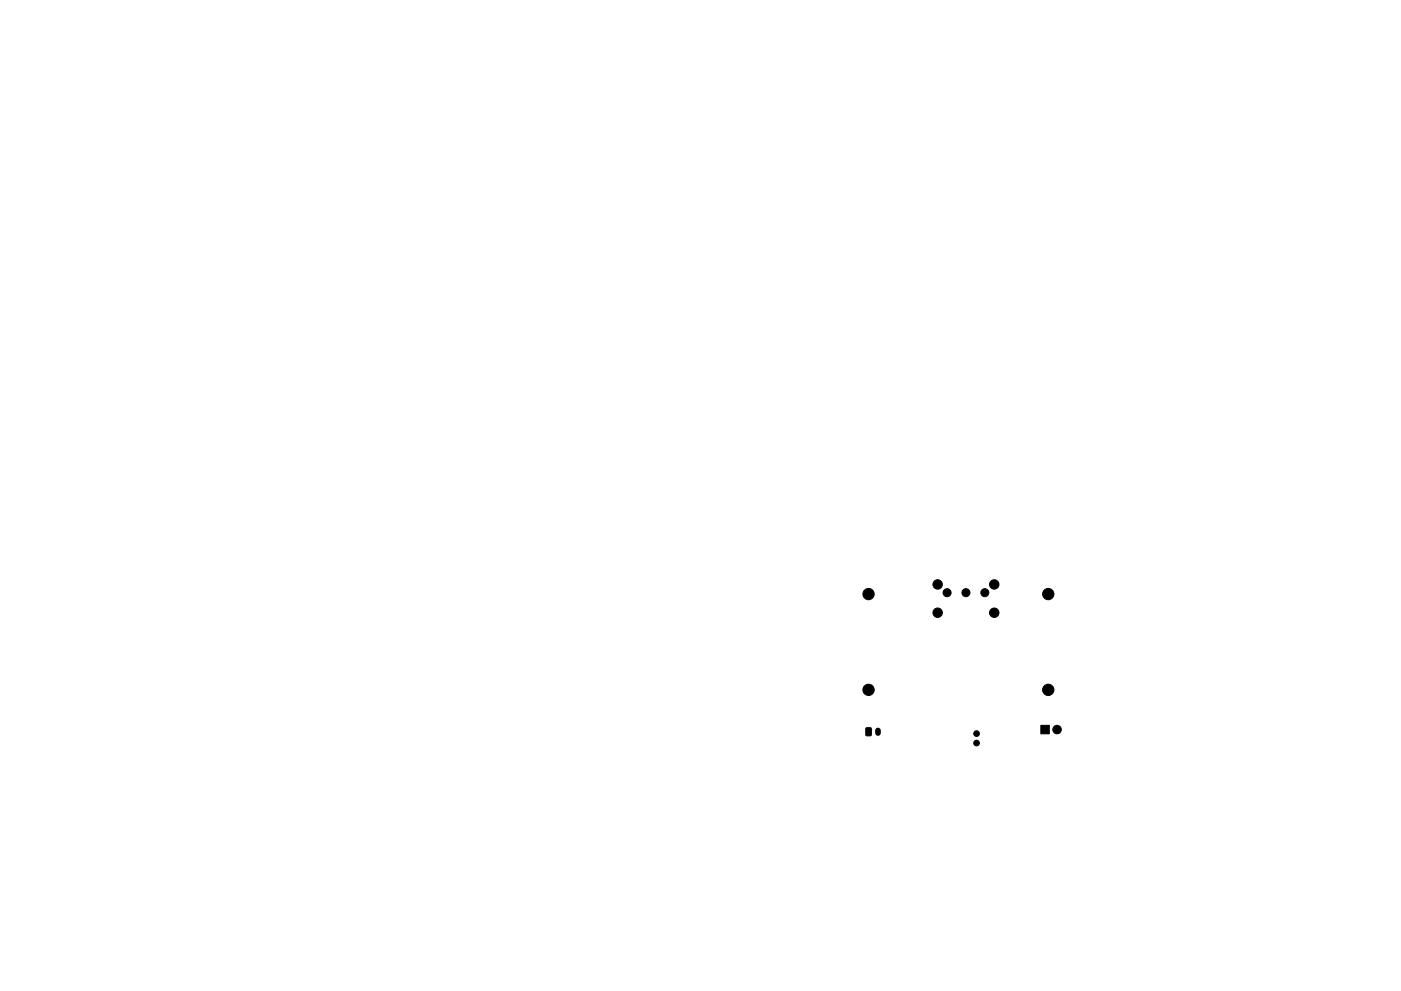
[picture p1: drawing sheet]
<svg xmlns="http://www.w3.org/2000/svg" width="297mm" height="210mm" viewBox="0 0 297 210" stroke-linecap="round" stroke-linejoin="round" font-family="sans-serif">
<g fill="#000" stroke="#000" stroke-width=".21">
<path d="M183.6 154.5l.9-.1 .2 .1v1.4l-.1 .2h-.8l-.2-.1zM220.7 153.9h1.8v1.8h-1.8z"/>
<circle cx="184.2" cy="126" r="1.2"/>
<circle cx="198.8" cy="124" r="1"/>
<circle cx="198.8" cy="130" r="1"/>
<circle cx="200.8" cy="125.7" r=".85"/>
<circle cx="204.8" cy="125.7" r=".85"/>
<circle cx="208.8" cy="125.7" r=".85"/>
<circle cx="210.8" cy="124" r="1"/>
<circle cx="210.8" cy="130" r="1"/>
<circle cx="222.3" cy="126" r="1.2"/>
<circle cx="184.2" cy="146.4" r="1.2"/>
<circle cx="207" cy="157.6" r=".6"/>
<circle cx="207" cy="155.6" r=".6"/>
<circle cx="222.3" cy="146.4" r="1.2"/>
<circle cx="224.1" cy="154.8" r=".9"/>
</g>
<path d="M186.1 155v.5" fill="none" stroke="#000" stroke-width="1.2"/>
</svg>
